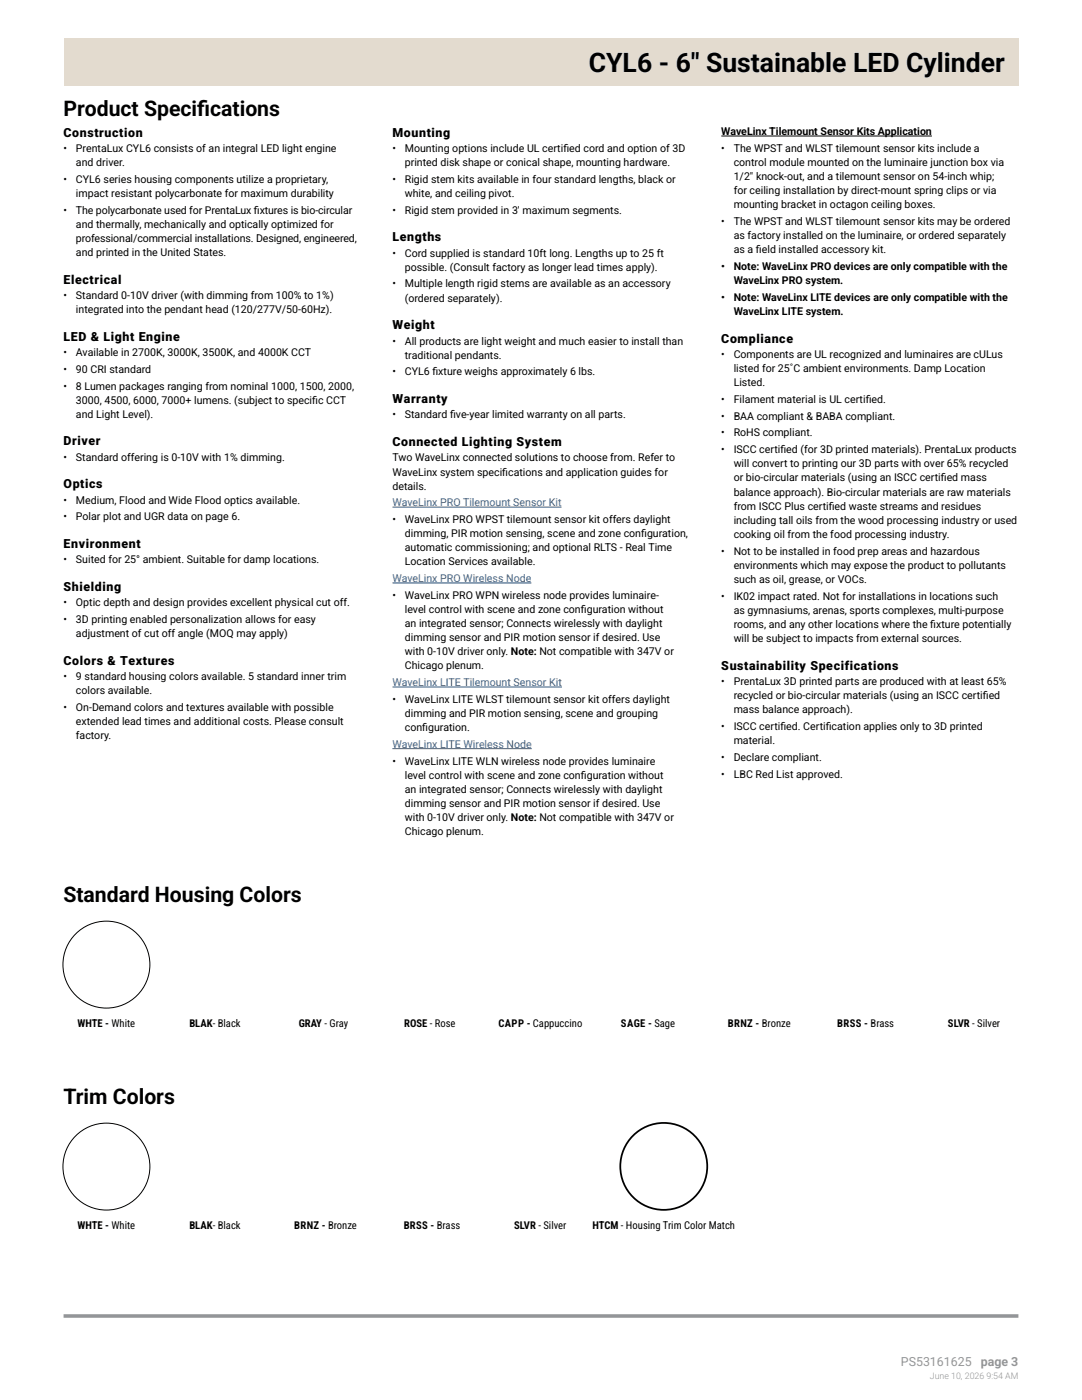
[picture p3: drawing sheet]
<svg xmlns="http://www.w3.org/2000/svg" width="216mm" height="279mm" viewBox="0 0 216 279" stroke-linecap="round" stroke-linejoin="round" font-family="sans-serif">
<defs><g id="words">
<text font-size="5.3" x="117.5" y="14.4">CYL6 - 6&quot; Sustainable LED Cylinder</text>
<g font-size="4.2">
<text x="12.7" y="23.1">Product Specif</text>
<text x="39.4" y="23.1">ications</text>
<text x="12.6" y="180">Standard Housing Colors</text>
<text x="12.6" y="220.3">Trim Colors</text>
</g>
<g font-size="2.5">
<text x="12.7" y="27.3">Construction</text>
<text x="78.3" y="27.3">Mounting</text>
<text x="78.3" y="48.1">Lengths</text>
<text x="12.7" y="56.6">Electrical</text>
<text x="78.3" y="65.7">Weight</text>
<text x="12.7" y="68">LED &amp; Light Engine</text>
<text x="143.9" y="68.4">Compliance</text>
<text x="78.3" y="80.4">Warranty</text>
<text x="12.7" y="88.9">Driver</text>
<text x="78.3" y="89">Connected Lighting System</text>
<text x="12.7" y="97.5">Optics</text>
<text x="12.7" y="109.4">Environment</text>
<text x="12.7" y="118">Shielding</text>
<text x="12.7" y="132.7">Colors &amp; Textures</text>
<text x="143.9" y="133.6">Sustainability Specifications</text>
</g>
<g font-size="2.5" fill="#939598">
<text x="179.8" y="272.7">PS53161625</text>
<text x="195.7" y="272.7">page 3</text>
</g>
<g font-size="2.1">
<text x="143.9" y="27">WaveLinx Tilemount Sensor Kits Application</text>
<text x="12.7" y="30.3">•</text>
<text x="15.2" y="30.3">PrentaLux CYL6 consists of an integral LED light engine</text>
<text x="15.2" y="33.1">and driver.</text>
<text x="78.3" y="30.3">•</text>
<text x="80.8" y="30.3">Mounting options include UL certif</text>
<text x="80.8" y="33.1">printed disk shape or conical shape, mounting hardware.</text>
<text x="112.4" y="30.3">ied cord and option of 3D</text>
<text x="143.9" y="30.3">•</text>
<text x="146.4" y="30.3">The WPST and WLST tilemount sensor kits include a</text>
<text x="146.4" y="33.1">control module mounted on the luminaire junction box via</text>
<text x="146.4" y="36">1/2&quot; knock-out, and a tilemount sensor on 54-inch whip;</text>
<text x="12.7" y="36.5">•</text>
<text x="15.2" y="36.5">CYL6 series housing components utilize a proprietary,</text>
<text x="15.2" y="39.3">impact resistant polycarbonate for maximum durability</text>
<text x="78.3" y="36.5">•</text>
<text x="80.8" y="36.5">Rigid stem kits available in four standard lengths, black or</text>
<text x="80.8" y="39.3">white, and ceiling pivot.</text>
<text x="146.4" y="38.8">for ceiling installation by direct-mount spring clips or via</text>
<text x="146.4" y="41.6">mounting bracket in octagon ceiling boxes.</text>
<text x="12.7" y="42.6">•</text>
<text x="15.2" y="42.6">The polycarbonate used for PrentaLux f</text>
<text x="15.2" y="45.5">and thermally, mechanically and optically optimized for</text>
<text x="50.7" y="42.6">ixtures is bio-circular</text>
<text x="78.3" y="42.6">•</text>
<text x="80.8" y="42.6">Rigid stem provided in 3' maximum segments.</text>
<text x="143.9" y="44.9">•</text>
<text x="146.4" y="44.9">The WPST and WLST tilemount sensor kits may be ordered</text>
<text x="146.4" y="47.8">as factory installed on the luminaire, or ordered separately</text>
<text x="15.2" y="48.3">professional/commercial installations. Designed, engineered,</text>
<text x="15.2" y="51.1">and printed in the United States.</text>
<text x="78.3" y="51.2">•</text>
<text x="80.8" y="51.2">Cord supplied is standard 10ft long. Lengths up to 25 ft</text>
<text x="143.9" y="53.9">•</text>
<text x="146.4" y="50.6">as a f</text>
<text x="146.4" y="53.9">Note: WaveLinx PRO devices are only compatible with the</text>
<text x="150.8" y="50.6">ield installed accessory kit.</text>
<text x="12.7" y="59.7">•</text>
<text x="15.2" y="59.7">Standard 0-10V driver (with dimming from 100% to 1%)</text>
<text x="78.3" y="57.4">•</text>
<text x="80.8" y="54">possible. (Consult factory as longer lead times apply).</text>
<text x="80.8" y="57.4">Multiple length rigid stems are available as an accessory</text>
<text x="146.4" y="56.7">WaveLinx PRO system.</text>
<text x="15.2" y="62.5">integrated into the pendant head (120/277V/50-60Hz).</text>
<text x="80.8" y="60.2">(ordered separately).</text>
<text x="143.9" y="60.1">•</text>
<text x="146.4" y="60.1">Note: WaveLinx LITE devices are only compatible with the</text>
<text x="146.4" y="62.9">WaveLinx LITE system.</text>
<text x="12.7" y="71.1">•</text>
<text x="15.2" y="71.1">Available in 2700K, 3000K, 3500K, and 4000K CCT</text>
<text x="78.3" y="68.8">•</text>
<text x="80.8" y="68.8">All products are light weight and much easier to install than</text>
<text x="80.8" y="71.6">traditional pendants.</text>
<text x="143.9" y="71.5">•</text>
<text x="146.4" y="71.5">Components are UL recognized and luminaires are cULus</text>
<text x="12.7" y="74.4">•</text>
<text x="12.7" y="77.7">•</text>
<text x="15.2" y="74.4">90 CRI standard</text>
<text x="15.2" y="77.7">8 Lumen packages ranging from nominal 1000, 1500, 2000,</text>
<text x="78.3" y="74.9">•</text>
<text x="80.8" y="74.9">CYL6 f</text>
<text x="86.3" y="74.9">ixture weighs approximately 6 lbs.</text>
<text x="146.4" y="74.3">listed for 25˚C ambient environments. Damp Location</text>
<text x="146.4" y="77.1">Listed.</text>
<text x="15.2" y="80.6">3000, 4500, 6000, 7000+ lumens. (subject to specif</text>
<text x="15.2" y="83.4">and Light Level).</text>
<text x="62.3" y="80.6">ic CCT</text>
<text x="78.3" y="83.5">•</text>
<text x="80.8" y="83.5">Standard f</text>
<text x="89.8" y="83.5">ive-year limited warranty on all parts.</text>
<text x="143.9" y="80.4">•</text>
<text x="143.9" y="83.8">•</text>
<text x="146.4" y="80.4">Filament material is UL certif</text>
<text x="146.4" y="83.8">BAA compliant &amp; BABA compliant.</text>
<text x="172.7" y="80.4">ied.</text>
<text x="143.9" y="87.1">•</text>
<text x="146.4" y="87.1">RoHS compliant.</text>
<text x="12.7" y="92">•</text>
<text x="15.2" y="92">Standard offering is 0-10V with 1% dimming.</text>
<text x="78.3" y="92.1">Two WaveLinx connected solutions to choose from. Refer to</text>
<text x="78.3" y="94.9">WaveLinx system specif</text>
<text x="100.2" y="94.9">ications and application guides for</text>
<text x="143.9" y="90.4">•</text>
<text x="146.4" y="90.4">ISCC certif</text>
<text x="146.4" y="93.2">will convert to printing our 3D parts with over 65% recycled</text>
<text x="155.7" y="90.4">ied (for 3D printed materials). PrentaLux products</text>
<text x="12.7" y="100.5">•</text>
<text x="15.2" y="100.5">Medium, Flood and Wide Flood optics available.</text>
<text x="78.3" y="97.7">details.</text>
<text x="146.4" y="96.1">or bio-circular materials (using an ISCC certif</text>
<text x="146.4" y="98.9">balance approach). Bio-circular materials are raw materials</text>
<text x="146.4" y="101.7">from ISCC Plus certif</text>
<text x="165.4" y="101.7">ied waste streams and residues</text>
<text x="187.7" y="96.1">ied mass</text>
<text x="12.7" y="103.9">•</text>
<text x="15.2" y="103.9">Polar plot and UGR data on page 6.</text>
<text x="78.3" y="104.4">•</text>
<text x="80.8" y="104.4">WaveLinx PRO WPST tilemount sensor kit offers daylight</text>
<text x="80.8" y="107.2">dimming, PIR motion sensing, scene and zone conf</text>
<text x="127.9" y="107.2">iguration,</text>
<text x="146.4" y="104.5">including tall oils from the wood processing industry or used</text>
<text x="146.4" y="107.4">cooking oil from the food processing industry.</text>
<text x="12.7" y="112.5">•</text>
<text x="15.2" y="112.5">Suited for 25° ambient. Suitable for damp locations.</text>
<text x="80.8" y="110">automatic commissioning; and optional RLTS - Real Time</text>
<text x="80.8" y="112.8">Location Services available.</text>
<text x="143.9" y="110.7">•</text>
<text x="146.4" y="110.7">Not to be installed in food prep areas and hazardous</text>
<text x="146.4" y="113.5">environments which may expose the product to pollutants</text>
<text x="78.3" y="119.5">•</text>
<text x="80.8" y="119.5">WaveLinx PRO WPN wireless node provides luminaire-</text>
<text x="143.9" y="119.7">•</text>
<text x="146.4" y="116.3">such as oil, grease, or VOCs.</text>
<text x="146.4" y="119.7">IK02 impact rated. Not for installations in locations such</text>
<text x="12.7" y="121">•</text>
<text x="12.7" y="124.4">•</text>
<text x="15.2" y="121">Optic depth and design provides excellent physical cut off.</text>
<text x="15.2" y="124.4">3D printing enabled personalization allows for easy</text>
<text x="80.8" y="122.3">level control with scene and zone conf</text>
<text x="80.8" y="125.1">an integrated sensor; Connects wirelessly with daylight</text>
<text x="115.9" y="122.3">iguration without</text>
<text x="146.4" y="122.5">as gymnasiums, arenas, sports complexes, multi-purpose</text>
<text x="146.4" y="125.3">rooms, and any other locations where the f</text>
<text x="185.6" y="125.3">ixture potentially</text>
<text x="15.2" y="127.2">adjustment of cut off angle (MOQ may apply)</text>
<text x="80.8" y="128">dimming sensor and PIR motion sensor if desired. Use</text>
<text x="80.8" y="130.8">with 0-10V driver only. Note: Not compatible with 347V or</text>
<text x="146.4" y="128.1">will be subject to impacts from external sources.</text>
<text x="12.7" y="135.8">•</text>
<text x="15.2" y="135.8">9 standard housing colors available. 5 standard inner trim</text>
<text x="80.8" y="133.6">Chicago plenum.</text>
<text x="143.9" y="136.7">•</text>
<text x="146.4" y="136.7">PrentaLux 3D printed parts are produced with at least 65%</text>
<text x="12.7" y="141.9">•</text>
<text x="15.2" y="138.6">colors available.</text>
<text x="15.2" y="141.9">On-Demand colors and textures available with possible</text>
<text x="78.3" y="140.3">•</text>
<text x="80.8" y="140.3">WaveLinx LITE WLST tilemount sensor kit offers daylight</text>
<text x="80.8" y="143.1">dimming and PIR motion sensing, scene and grouping</text>
<text x="146.4" y="139.5">recycled or bio-circular materials (using an ISCC certif</text>
<text x="146.4" y="142.4">mass balance approach).</text>
<text x="196.1" y="139.5">ied</text>
<text x="15.2" y="144.7">extended lead times and additional costs. Please consult</text>
<text x="15.2" y="147.6">factory.</text>
<text x="80.8" y="145.9">conf</text>
<text x="84.3" y="145.9">iguration.</text>
<text x="143.9" y="145.7">•</text>
<text x="146.4" y="145.7">ISCC certif</text>
<text x="146.4" y="148.5">material.</text>
<text x="155.7" y="145.7">ied. Certif</text>
<text x="164.8" y="145.7">ication applies only to 3D printed</text>
<text x="78.3" y="152.6">•</text>
<text x="80.8" y="152.6">WaveLinx LITE WLN wireless node provides luminaire</text>
<text x="80.8" y="155.4">level control with scene and zone conf</text>
<text x="115.9" y="155.4">iguration without</text>
<text x="143.9" y="151.8">•</text>
<text x="143.9" y="155.2">•</text>
<text x="146.4" y="151.8">Declare compliant.</text>
<text x="146.4" y="155.2">LBC Red List approved.</text>
<text x="80.8" y="158.2">an integrated sensor; Connects wirelessly with daylight</text>
<text x="80.8" y="161">dimming sensor and PIR motion sensor if desired. Use</text>
<text x="80.8" y="163.9">with 0-10V driver only. Note: Not compatible with 347V or</text>
<text x="80.8" y="166.7">Chicago plenum.</text>
<text x="15.5" y="205.1">WHTE - White</text>
<text x="37.8" y="205.1">BLAK- Black</text>
<text x="59.6" y="205.1">GRAY - Gray</text>
<text x="80.6" y="205.1">ROSE - Rose</text>
<text x="99.5" y="205.1">CAPP - Cappuccino</text>
<text x="123.9" y="205.1">SAGE - Sage</text>
<text x="145.2" y="205.1">BRNZ - Bronze</text>
<text x="167.1" y="205.1">BRSS - Brass</text>
<text x="189.2" y="205.1">SLVR - Silver</text>
<text x="15.5" y="245.4">WHTE - White</text>
<text x="37.8" y="245.4">BLAK- Black</text>
<text x="58.7" y="245.4">BRNZ - Bronze</text>
<text x="80.5" y="245.4">BRSS - Brass</text>
<text x="102.6" y="245.4">SLVR - Silver</text>
<text x="118.2" y="245.4">HTCM - Housing Trim Color Match</text>
</g>
<g font-size="2.1" fill="#215e9e">
<text x="78.3" y="101.1">WaveLinx PRO Tilemount Sensor Kit</text>
<text x="78.3" y="116.2">WaveLinx PRO Wireless Node</text>
<text x="78.3" y="136.9">WaveLinx LITE Tilemount Sensor Kit</text>
<text x="78.3" y="149.2">WaveLinx LITE Wireless Node</text>
</g>
<text font-size="1.8" fill="#939598" x="185.5" y="275.1">June 10, 2026 9:54 AM</text>
</g></defs>
<path d="M12.7 7.6h190.5v9.5h-190.5z" fill="#e3dbcf"/>
<path d="M12.7 262.6h190.5" fill="none" stroke="#939598" stroke-width=".71" stroke-linecap="butt"/>
<path d="M78.3 101.2h33.8M78.3 116.3h27.7M78.3 137.1h33.8M78.3 149.4h27.8" fill="none" stroke="#215e9e" stroke-width=".2"/>
<g fill="none" stroke="#000" stroke-width=".2">
<path d="M143.9 27.1h42.1"/>
<circle cx="21.2" cy="192.5" r="8.7"/>
<circle cx="21.2" cy="232.8" r="8.7"/>
</g>
<circle cx="132.4" cy="232.8" r="8.7" fill="none" stroke="#000" stroke-width=".35"/>
<use href="#words"/>
</svg>
